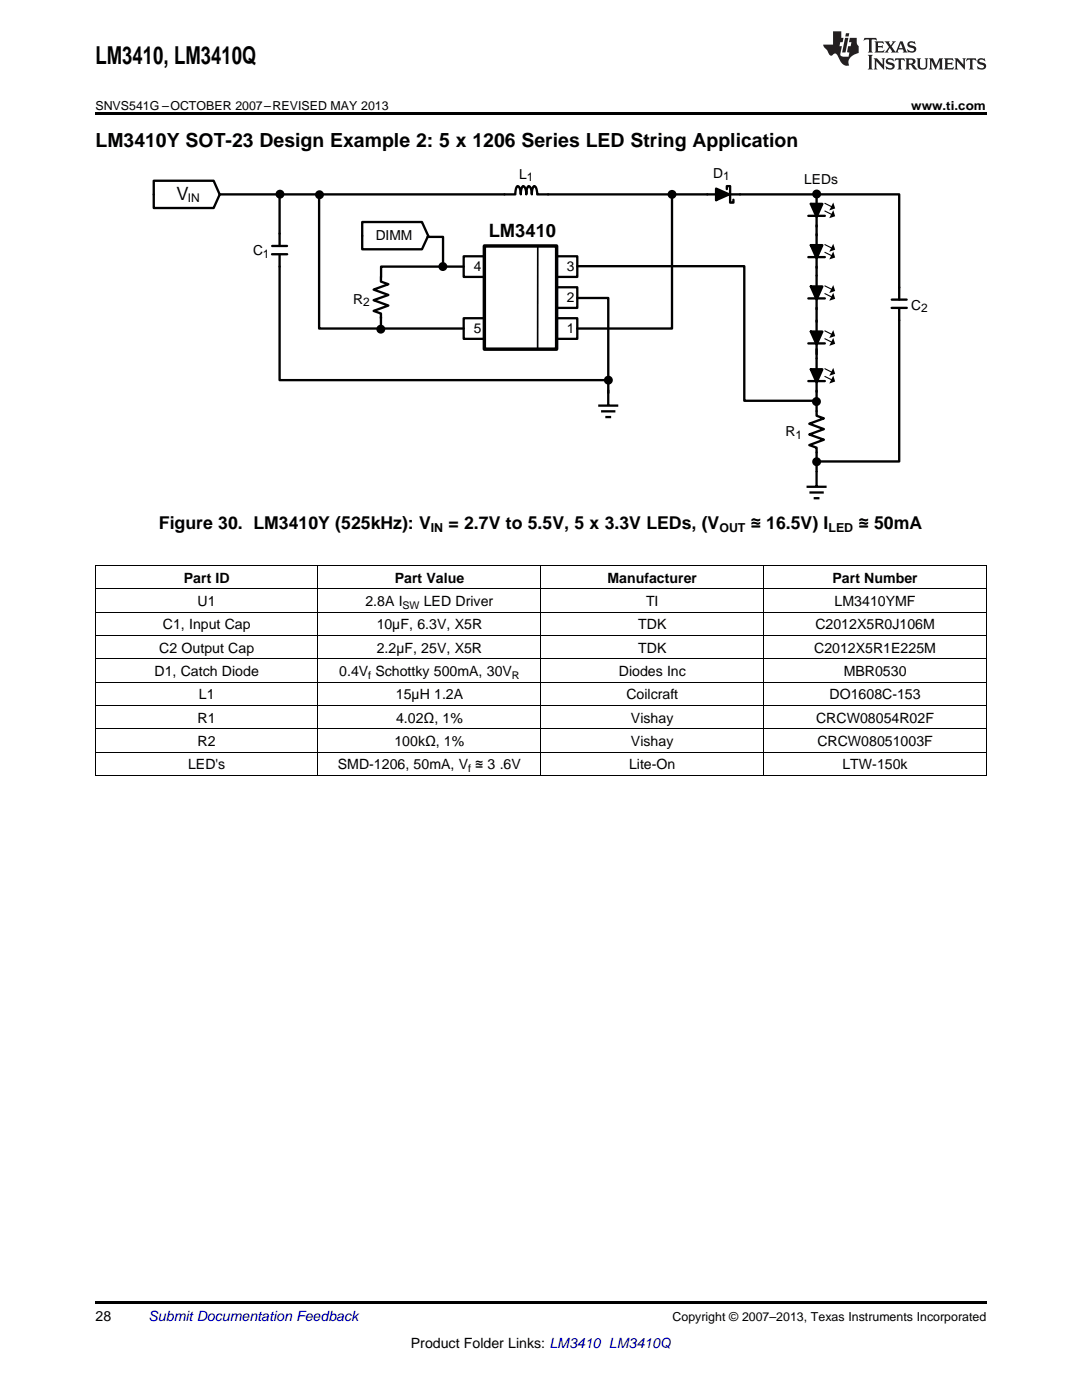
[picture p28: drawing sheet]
<svg xmlns="http://www.w3.org/2000/svg" width="216mm" height="279mm" viewBox="0 0 216 279" stroke-linecap="round" stroke-linejoin="round" font-family="sans-serif">
<defs><g id="words">
<text font-size="4.9" x="19" y="12.8">LM3410, LM3410Q</text>
<text font-size="3.9" x="19" y="29.3">LM3410Y SOT-23 Design Example 2: 5 x 1206 Series LED String Application</text>
<g font-size="3.7">
<text x="35.2" y="39.9">V</text>
<text x="97.5" y="47.4">LM3410</text>
</g>
<g font-size="3.5">
<text x="31.7" y="105.5">Figure 30. LM3410Y (525kHz): V</text>
<text x="89.5" y="105.5">= 2.7V to 5.5V, 5 x 3.3V LEDs, (V</text>
<text x="149.8" y="105.5">≊ 16.5V) I</text>
<text x="171.3" y="105.5">≊ 50mA</text>
</g>
<g font-size="2.8">
<text x="103.6" y="35.7">L</text>
<text x="142.3" y="35.5">D</text>
<text x="160.5" y="36.8">LEDs</text>
<text x="75" y="47.8">DIMM</text>
<text x="50.5" y="51">C</text>
<text x="70.5" y="60.6">R</text>
<text x="181.8" y="61.8">C</text>
<text x="156.8" y="87.1">R</text>
<text x="36.7" y="116.3">Part ID</text>
<text x="78.8" y="116.3">Part Value</text>
<text x="121.2" y="116.3">Manufacturer</text>
<text x="166.1" y="116.3">Part Number</text>
<text x="32.5" y="125.6">C1, Input Cap</text>
<text x="39.4" y="120.9">U1</text>
<text x="72.9" y="120.9">2.8A I</text>
<text x="75.2" y="125.6">10µF, 6.3V, X5R</text>
<text x="84.6" y="120.9">LED Driver</text>
<text x="127.4" y="125.6">TDK</text>
<text x="128.9" y="120.9">TI</text>
<text x="162.7" y="125.6">C2012X5R0J106M</text>
<text x="166.5" y="120.9">LM3410YMF</text>
<text x="31.8" y="130.2">C2 Output Cap</text>
<text x="75.2" y="130.2">2.2µF, 25V, X5R</text>
<text x="127.4" y="130.2">TDK</text>
<text x="162.5" y="130.2">C2012X5R1E225M</text>
<text x="30.8" y="134.9">D1, Catch Diode</text>
<text x="67.7" y="134.9">0.4V Schottky 500mA, 30V</text>
<text x="123.5" y="134.9">Diodes Inc</text>
<text x="168.3" y="134.9">MBR0530</text>
<text x="39.7" y="139.6">L1</text>
<text x="79" y="139.6">15µH 1.2A</text>
<text x="125" y="139.6">Coilcraft</text>
<text x="165.5" y="139.6">DO1608C-153</text>
<text x="39.4" y="144.2">R1</text>
<text x="39.4" y="148.9">R2</text>
<text x="78.7" y="148.9">100kΩ, 1%</text>
<text x="79" y="144.2">4.02Ω, 1%</text>
<text x="125.9" y="144.2">Vishay</text>
<text x="125.9" y="148.9">Vishay</text>
<text x="162.8" y="144.2">CRCW08054R02F</text>
<text x="163.1" y="148.9">CRCW08051003F</text>
<text x="37.5" y="153.5">LED's</text>
<text x="67.4" y="153.5">SMD-1206, 50mA, V ≊ 3 .6V</text>
<text x="125.5" y="153.5">Lite-On</text>
<text x="168.1" y="153.5">LTW-150k</text>
<text x="19" y="263.6">28</text>
<text x="82" y="269">Product Folder Links: LM3410 LM3410Q</text>
</g>
<text font-size="2.8" fill="#0000c8" x="29.6" y="263.6">Submit Documentation Feedback</text>
<g font-size="2.7">
<text x="94.5" y="54">4</text>
<text x="113.1" y="54">3</text>
<text x="113.1" y="60.2">2</text>
<text x="94.5" y="66.4">5</text>
<text x="113.1" y="66.4">1</text>
</g>
<g font-size="2.5">
<text x="19" y="21.9">SNVS541G –OCTOBER 2007–REVISED MAY 2013</text>
<text x="181.8" y="21.9">www.ti.com</text>
<text x="86" y="106.2">IN</text>
<text x="143.5" y="106.2">OUT</text>
<text x="165.3" y="106.2">LED</text>
<text x="134.2" y="263.6">Copyright © 2007–2013, Texas Instruments Incorporated</text>
</g>
<g font-size="2.4">
<text x="144.3" y="36">1</text>
<text x="37.5" y="40.4">IN</text>
<text x="105.1" y="36.2">1</text>
<text x="52.5" y="51.5">1</text>
<text x="72.5" y="61.1">2</text>
<text x="183.8" y="62.3">2</text>
<text x="158.8" y="87.6">1</text>
</g>
<g font-size="2.1">
<text x="80.3" y="121.5">SW</text>
<text x="73.5" y="135.5">f</text>
<text x="102.1" y="135.5">R</text>
<text x="93.4" y="154.1">f</text>
</g>
</g></defs>
<path d="M19 22.5h177.8v.5h-177.8zM19 259.7h177.8v.5h-177.8z" fill="#000"/>
<g fill="none" stroke="#000" stroke-width=".2">
<path d="M19 117.5h177.8M19 112.8h177.8M19.1 112.9v41.9M63.4 112.9v41.9M107.9 112.9v41.9M152.3 112.9v41.9M196.8 112.9v41.9M19 136.1h177.8M19 131.5h177.8M19 126.8h177.8M19 122.1h177.8M19 154.7h177.8"/>
<path d="M19 150.1h177.8M19 145.4h177.8M19 140.8h177.8"/>
</g>
<g fill="none" stroke="#000" stroke-width=".47">
<path d="M30.7 36.1h11.9l1.2 2.7-1.2 2.7h-11.9zM43.8 38.8h56.9M55.8 38.8v10.3M63.7 38.8v26.8h28.8M142.9 37.6l2.6 1.2-2.6 1.1zM145 37.7v-.6h.7v3.3h.6v-.5M162.9 38.9v44.1l1.5 .5-2.9 1.1 2.9 1-2.9 1.1 2.9 1.1-2.9 1 1.4 .5v4.8M54.3 50.7h3M54.3 49.1h3M55.8 50.9v25h65.6M72.3 44.3h11.9l1.2 2.8-1.2 2.6h-11.9zM85.3 47.3h3.1v5.9"/>
<path d="M92.5 53.2h-16.5v3l1.5 .5-2.9 1.1 2.9 1.1-2.9 1 2.9 1.1-2.9 1 1.4 .6v.9M115.2 59.5h6.2v18.9M115.2 53.1h33.3v26.9h14.4M161.3 59.6h3.3M161.3 51.3h3.3M161.3 43.1h3.3M161.8 57.2h2.3l-1.2 2.6zM161.8 48.9h2.3l-1.2 2.6zM161.8 40.7h2.3l-1.2 2.6zM177.9 59.8h3M179.4 57.4v-18.6h-45.3v26.8h-18.9M179.4 57.3v2.5"/>
<path d="M76 63.3v2.3M161.3 68.5h3.3M161.3 76.1h3.3M161.8 66.2h2.3l-1.2 2.6zM161.8 73.7h2.3l-1.2 2.6zM177.9 61.4h3M179.4 61.6v30.5h-16.5"/>
</g>
<g fill="#000">
<path d="M142.9 37.6l2.6 1.2-2.6 1.1zM161.8 57.2h2.3l-1.2 2.6zM161.8 48.9h2.3l-1.2 2.6zM161.8 40.7h2.3l-1.2 2.6zM166.3 56.9l.3 1.2-1.1 .4zM166.3 50.2l.3 1.2-1.1 .4zM166.3 48.6l.3 1.2-1.1 .4zM166.3 41.9l.3 1.3-1.1 .3zM166.3 40.4l.3 1.2-1.1 .4zM161.8 66.2h2.3l-1.2 2.6zM161.8 73.7h2.3l-1.2 2.6zM166.3 67.4l.3 1.2-1.1 .4z"/>
<path d="M166.3 65.9l.3 1.2-1.1 .4zM166.3 58.4l.3 1.2-1.1 .4zM166.3 75l.3 1.1-1.1 .4zM166.3 73.4l.3 1.2-1.1 .4z"/>
<circle cx="55.9" cy="38.8" r=".66"/>
<circle cx="63.8" cy="38.9" r=".66"/>
<circle cx="134.1" cy="38.8" r=".66"/>
<circle cx="163" cy="38.7" r=".66"/>
<circle cx="88.4" cy="53.2" r=".66"/>
<circle cx="76" cy="65.7" r=".66"/>
<circle cx="121.4" cy="75.9" r=".66"/>
<circle cx="162.9" cy="80.1" r=".66"/>
<circle cx="163" cy="92.1" r=".66"/>
</g>
<path d="M164.6 58.6l1.4 .7M164.6 57.1l1.4 .7M164.6 50.4l1.4 .7M164.6 48.8l1.4 .7M164.6 42.1l1.4 .7M164.6 40.6l1.4 .7M164.6 67.6l1.4 .7M164.6 66l1.4 .7M164.6 75.1l1.4 .7M164.6 73.6l1.4 .7" fill="none" stroke="#000" stroke-width=".22"/>
<g fill="none" stroke="#000" stroke-width=".46">
<path d="M100.7 38.8h2.1l.2-1.4a.32 .32 0 0 1 .4-.2 .32 .32 0 0 1 .3 .3l.2 1.3 .2-1.4a.32 .32 0 0 1 .4-.2 .32 .32 0 0 1 .3 .3l.2 1.3 .2-1.4a.32 .32 0 0 1 .4-.2 .32 .32 0 0 1 .3 .3l.2 1.3 .2-1.4a.32 .32 0 0 1 .4-.2 .32 .32 0 0 1 .3 .3l.2 1.3h26.9M92.5 51.1h4.1v4.2h-4.1zM111.1 51.1h4.1v4.2h-4.1zM111.1 57.3h4.1v4.1h-4.1zM92.5 63.5h4.1v4.1h-4.1zM111.1 63.5h4.1v4.1h-4.1zM121.4 77.8v3M119.4 80.9h4M119.9 82.1h2.9M120.8 83.2h1.1M160.9 97.1h4M161.5 98.3h2.9"/>
<path d="M162.4 99.4h1.1M162.9 94v3"/>
<circle cx="55.9" cy="38.8" r=".66"/>
<circle cx="63.8" cy="38.9" r=".66"/>
<circle cx="134.1" cy="38.8" r=".66"/>
<circle cx="163" cy="38.7" r=".66"/>
<circle cx="88.4" cy="53.2" r=".66"/>
<circle cx="76" cy="65.7" r=".66"/>
<circle cx="121.4" cy="75.9" r=".66"/>
<circle cx="162.9" cy="80.1" r=".66"/>
<circle cx="163" cy="92.1" r=".66"/>
</g>
<path d="M96.6 49.1h14.5v20.6h-14.5z" fill="none" stroke="#000" stroke-width=".69"/>
<path d="M107.3 49.1v20.6" fill="none" stroke="#000" stroke-width=".33"/>
<g fill="#231f20">
<path d="M172.5 7.6l-.1 .5 .4-.2h.6v.1v2.1l-.2 .4h.9l-.2-.4v-2.1l.1-.1h.5l.5 .2-.2-.5zM174.5 8.3l.2 .3v1.5l-.2 .4h1.8l.2-.6a1.04 1.04 0 0 1-1.3 .2v-.7h.6l.3 .2v-.6l-.3 .2h-.6v-.6l.8-.1 .4 .3-.2-.5zM176.5 8.3l.9 1.1-.9 1.1h.8l-.2-.2 .4-.7 .5 .7-.2 .2h1.5l-.2-.2 .2-.4h.9l.1 .4-.2 .2h1l-.3-.3-.7-1.9h-.5l-.9 2-.8-1 .9-1h-.8l.1 .3-.4 .5-.3-.6 .1-.2zM179.7 8.6l.4 1h-.7zM181.3 8.4a.63 .63 0 0 0-.2 .7 .63 .63 0 0 0 .6 .4l.6 .2 .1 .2a.75 .75 0 0 1-.7 .4 .75 .75 0 0 1-.6-.5l.1 .7 .1-.1a1.11 1.11 0 0 0 1.5-.6 1.13 1.13 0 0 0-1.2-.8l-.1-.4a1.04 1.04 0 0 1 1.2 .2l-.2-.5-.2 .1-.4-.2zM173.2 10.9l.2 .4v2.2l-.2 .4h1l-.3-.4v-2.2l.3-.4zM174.3 11.6l.3 .4v1.5l-.3 .4h.8l-.2-.4v-1.3l1.5 1.7v-1.9l.2-.4h-.7l.2 .4v.9l-1.1-1.3zM177 11.8a.62 .62 0 0 0-.2 .7 .62 .62 0 0 0 .6 .4l.6 .1 .1 .3a.76 .76 0 0 1-.7 .3 .76 .76 0 0 1-.7-.4l.2 .7 .1-.1a1.11 1.11 0 0 0 1.5-.6 1.13 1.13 0 0 0-1.2-.8l-.1-.4a1.04 1.04 0 0 1 1.2 .2l-.2-.6-.2 .1-.5-.1zM178.7 11.6l-.2 .6a.61 .61 0 0 1 .8-.3v1.6l-.2 .4h.9l-.2-.4v-1.6a.63 .63 0 0 1 .7 .3l-.1-.6zM180.6 11.6l.3 .4v1.5l-.3 .4h1l-.2-.2-.1-.8 .6 .2a.76 .76 0 0 0 1.2 .7l-1-1a.58 .58 0 0 0 .6-.5 .58 .58 0 0 0-.5-.6zM181.4 11.9h.1a.45 .45 0 0 1 .5 .1 .45 .45 0 0 1 .1 .5l-.8 .2zM182.9 11.6l.2 .2a2.17 2.17 0 0 0 .3 1.9 .99 .99 0 0 0 1.6-.6v-1.1l.2-.4h-.7l.2 .2a1.92 1.92 0 0 1-.2 1.8 .6 .6 0 0 1-.9-.5v-1.1l.2-.4zM185.4 11.6l.2 .4v1.5l-.2 .4h.7l-.2-.4v-1.4l.8 1.8 .8-1.8v1.4l-.2 .4h.9l-.2-.4v-1.5l.2-.4h-.8l-.6 1.5-.6-1.5zM188.4 11.6l.2 .4v1.5l-.2 .4h1.8l.1-.6a1.04 1.04 0 0 1-1.2 .1v-.6h.5l.4 .2v-.6l-.4 .2h-.5v-.7h.8l.3 .3-.1-.6zM190.5 11.6l.2 .4v1.5l-.2 .4h.7l-.2-.4v-1.3l1.5 1.7v-1.9l.2-.4h-.7l.2 .4v.9l-1.1-1.3zM192.9 11.6l-.1 .6a.61 .61 0 0 1 .7-.3l.1 1.6-.3 .4h1l-.3-.4 .1-1.6a.63 .63 0 0 1 .7 .3l-.1-.6zM195.2 11.8a.62 .62 0 0 0-.2 .7 .62 .62 0 0 0 .6 .4l.6 .1 .1 .3a.76 .76 0 0 1-.7 .3 .76 .76 0 0 1-.6-.4l.1 .7 .1-.1a1.11 1.11 0 0 0 1.6-.6 1.13 1.13 0 0 0-1.3-.8l-.1-.4a1.04 1.04 0 0 1 1.2 .2l-.1-.6-.2 .1-.5-.1z"/>
<path d="M166.2 6.3v2.6h-1.9v.4l.8 .9a.91 .91 0 0 0 1 .8 .56 .56 0 0 1 .5-.3 .56 .56 0 0 1 .5 .3l.4 .8a1.53 1.53 0 0 0 1.9 1.2 1.54 1.54 0 0 1 1-2.1l.9-.3v-1.4a1.52 1.52 0 0 1-.4-1.6h-1.3l-.2 .8h.5l-.2 .8h-.5l-.1 1v.2l.4 .1-.2 .8a1.93 1.93 0 0 1-1.6-.3l.3-1.8h-.5l.2-.8h.4l.2-.8h-.4v-1.3zM168.6 7.6l-.6 2.9h.7l.6-2.9zM168.8 6.6l-.1 .7h.6l.2-.7z"/>
</g>
<use href="#words"/>
</svg>
